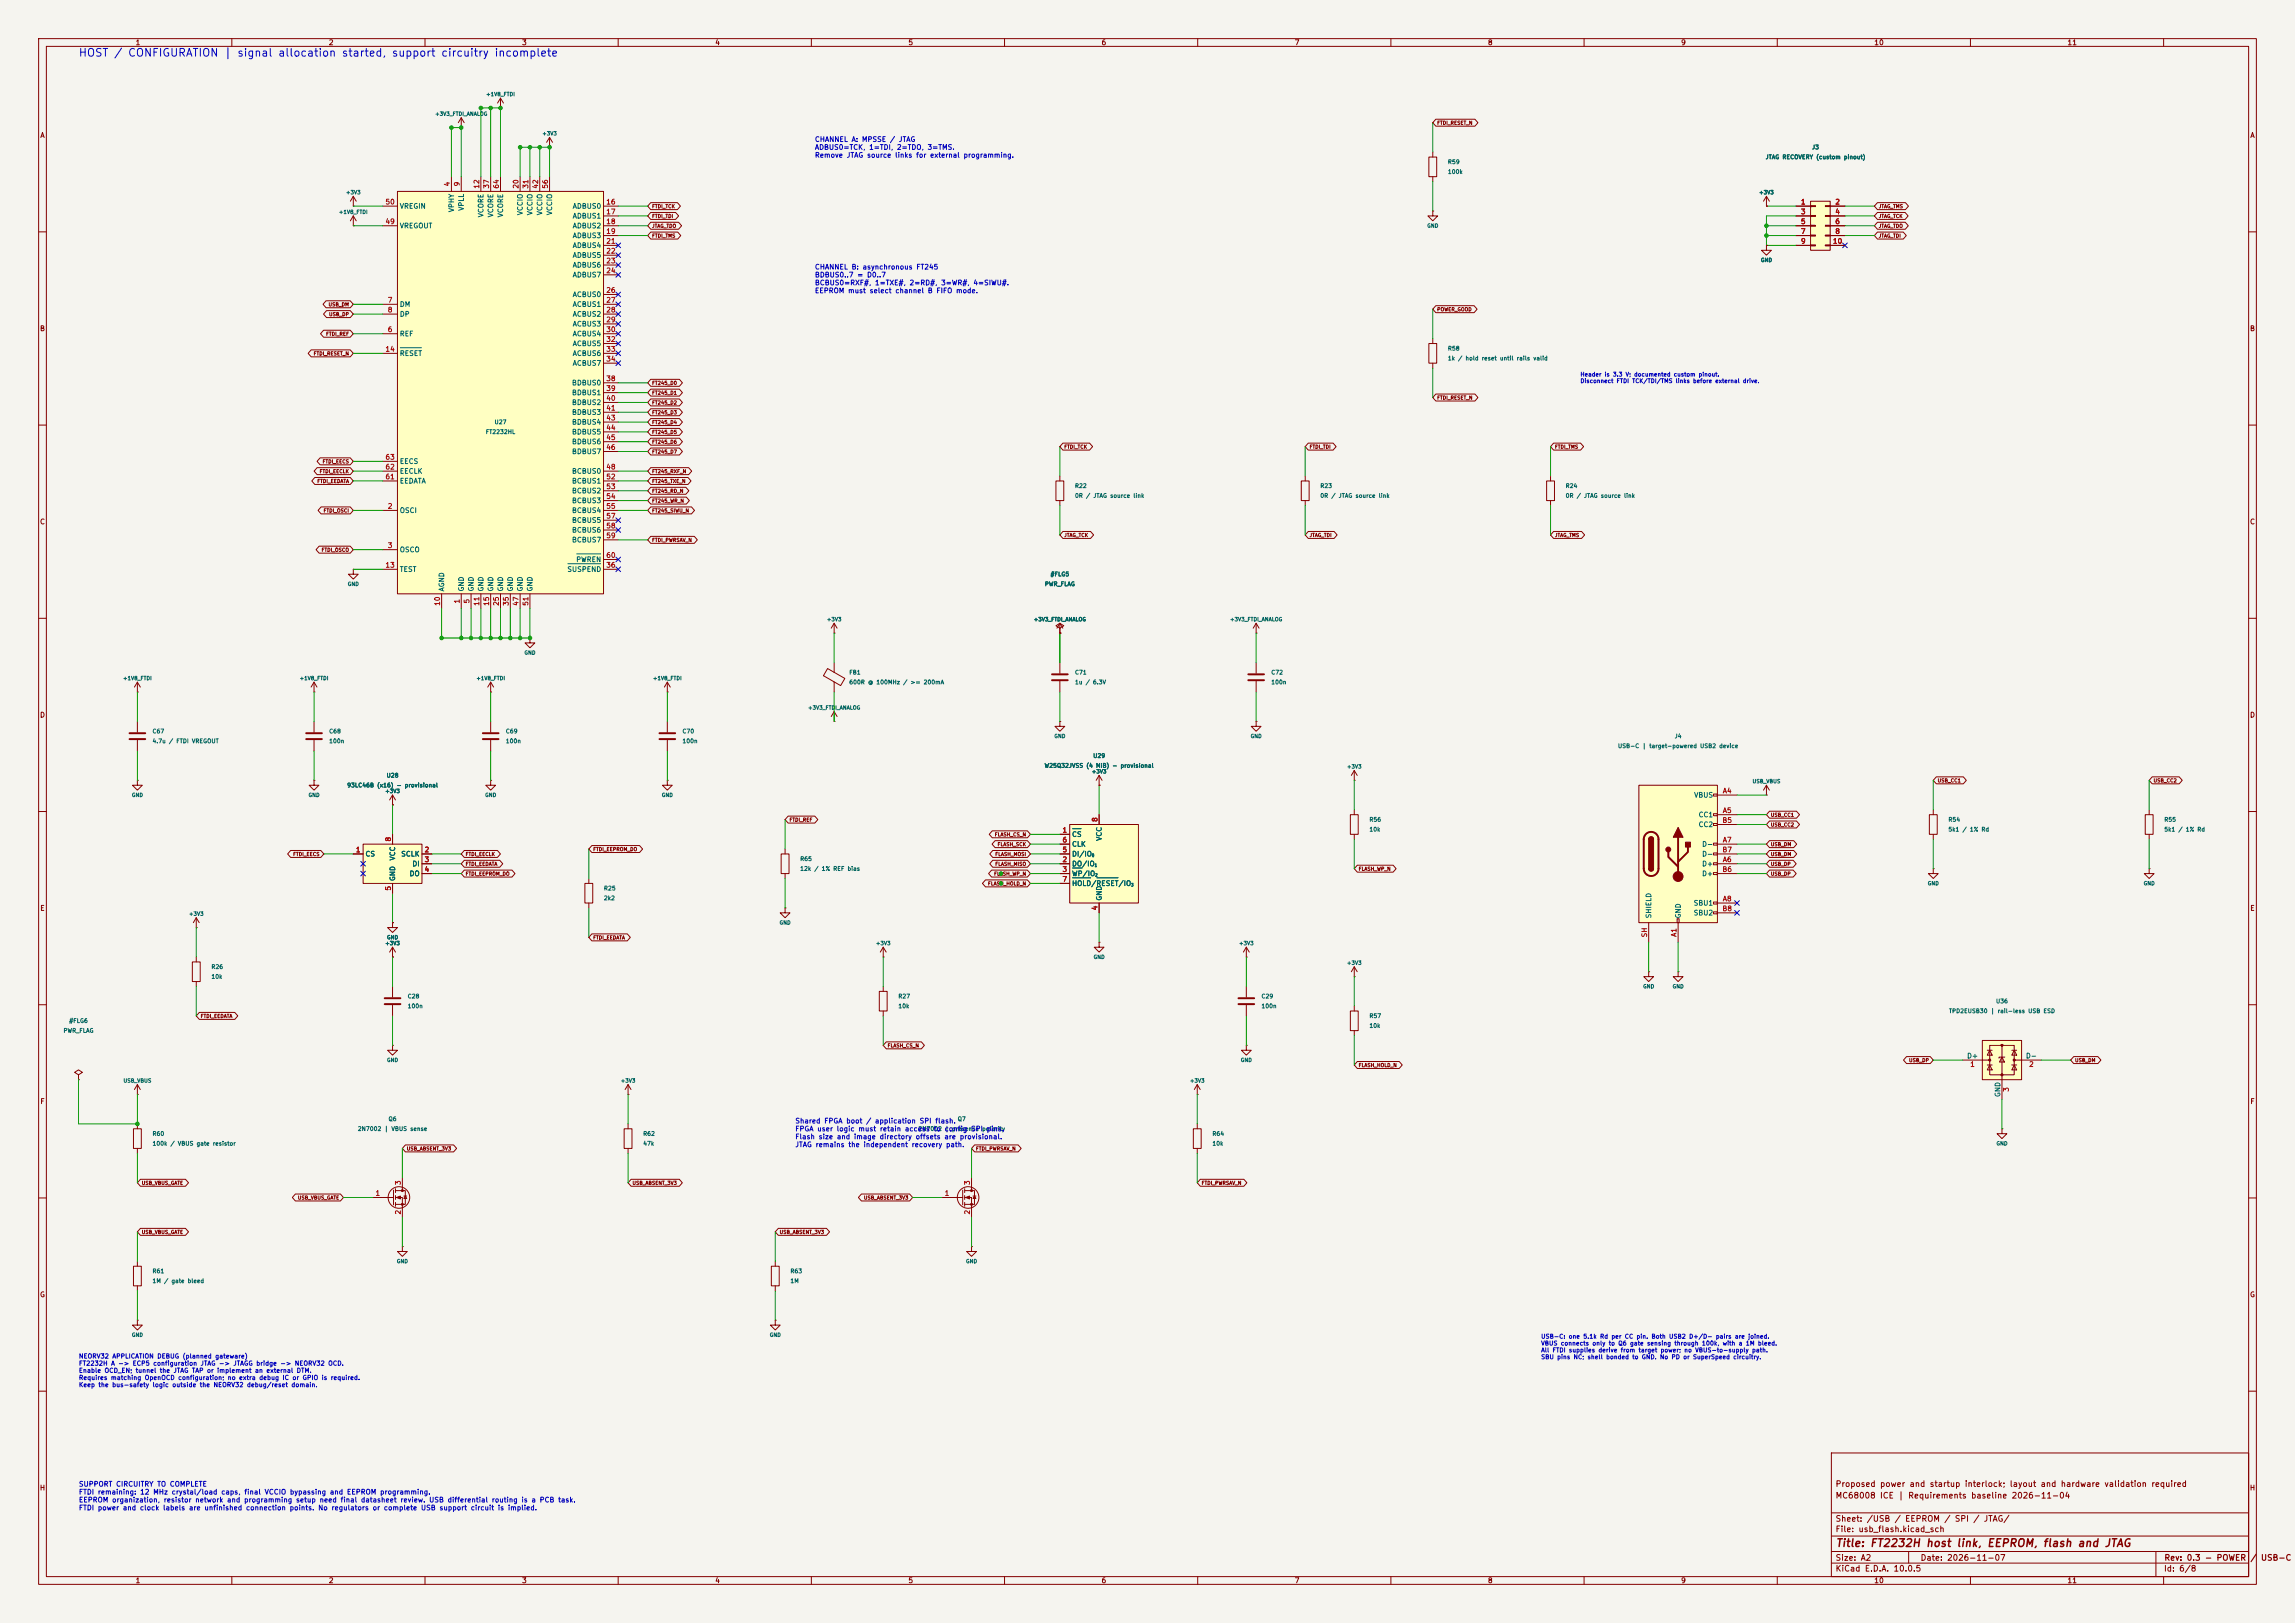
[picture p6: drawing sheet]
<svg xmlns="http://www.w3.org/2000/svg" width="594mm" height="420mm" viewBox="0 0 594 420" stroke-linecap="round" stroke-linejoin="round" font-family="sans-serif">
<defs><g id="words">
<text font-size="2" fill="#0000c2" x="20.2" y="15.1">HOST / CONFIGURATION | signal allocation started, support circuitry incomplete</text>
<text font-size="2" fill="#840000" x="475" y="400.8">Title: FT2232H host link, EEPROM, flash and JTAG</text>
<g font-size="1.5" fill="#840000">
<text x="475" y="388.1">MC68008 ICE | Requirements baseline 2026-11-04</text>
<text x="475" y="385.1">Proposed power and startup interlock; layout and hardware validation required</text>
<text x="475" y="394.1">Sheet: /USB / EEPROM / SPI / JTAG/</text>
<text x="475" y="396.8">File: usb_flash.kicad_sch</text>
<text x="475" y="407">KiCad E.D.A. 10.0.5</text>
<text x="475" y="404.2">Size: A2</text>
<text x="497" y="404.2">Date: 2026-11-07</text>
<text x="560" y="407">Id: 6/8</text>
<text x="560.1" y="404.2">Rev: 0.3 - POWER</text>
<text x="582.3" y="404.2">/</text>
<text x="585.1" y="404.2">USB-C</text>
</g>
<g font-size="1.3" fill="#840000">
<text x="35" y="12">1</text>
<text x="85" y="12">2</text>
<text x="135" y="12">3</text>
<text x="185" y="12">4</text>
<text x="235" y="12">5</text>
<text x="285" y="12">6</text>
<text x="335" y="12">7</text>
<text x="385" y="12">8</text>
<text x="435" y="12">9</text>
<text x="485" y="12">10</text>
<text x="535" y="12">11</text>
<text x="10.3" y="36">A</text>
<text x="582.3" y="36">A</text>
<text x="10.2" y="86">B</text>
<text x="582.2" y="86">B</text>
<text x="10.2" y="136">C</text>
<text x="582.2" y="136">C</text>
<text x="10.2" y="186">D</text>
<text x="582.2" y="186">D</text>
<text x="10.3" y="236">E</text>
<text x="582.3" y="236">E</text>
<text x="10.3" y="286">F</text>
<text x="582.3" y="286">F</text>
<text x="10.2" y="336">G</text>
<text x="582.2" y="336">G</text>
<text x="10.2" y="386">H</text>
<text x="582.2" y="386">H</text>
<text x="35" y="410">1</text>
<text x="85" y="410">2</text>
<text x="135" y="410">3</text>
<text x="185" y="410">4</text>
<text x="235" y="410">5</text>
<text x="285" y="410">6</text>
<text x="335" y="410">7</text>
<text x="385" y="410">8</text>
<text x="435" y="410">9</text>
<text x="485" y="410">10</text>
<text x="535" y="410">11</text>
</g>
<g font-size="1.3" fill="#0000c2">
<text x="210.8" y="37">CHANNEL A: MPSSE / JTAG</text>
<text x="210.8" y="39.1">ADBUS0=TCK, 1=TDI, 2=TDO, 3=TMS.</text>
<text x="210.8" y="41.1">Remove JTAG source links for external programming.</text>
<text x="210.8" y="70">CHANNEL B: asynchronous FT245</text>
<text x="210.8" y="72.1">BDBUS0..7 = D0..7</text>
<text x="210.8" y="74.1">BCBUS0=RXF#, 1=TXE#, 2=RD#, 3=WR#, 4=SIWU#.</text>
<text x="210.8" y="76.2">EEPROM must select channel B FIFO mode.</text>
<text x="205.7" y="291">Shared FPGA boot / application SPI flash.</text>
<text x="205.7" y="293.1">FPGA user logic must retain access to config SPI pins.</text>
<text x="205.7" y="295.1">Flash size and image directory offsets are provisional.</text>
<text x="205.7" y="297.2">JTAG remains the independent recovery path.</text>
<text x="20.3" y="385">SUPPORT CIRCUITRY TO COMPLETE</text>
<text x="20.3" y="387">FTDI remaining: 12 MHz crystal/load caps, final VCCIO bypassing and EEPROM programming.</text>
<text x="20.3" y="389.1">EEPROM organization, resistor network and programming setup need final datasheet review. USB differential routing is a PCB task.</text>
<text x="20.3" y="391.1">FTDI power and clock labels are unfinished connection points. No regulators or complete USB support circuit is implied.</text>
</g>
<g font-size="1.3" fill="#a90000">
<text x="99.6" y="53.2">50</text>
<text x="116.7" y="48.4" transform="rotate(-90 116.7 48.4)">4</text>
<text x="119.2" y="48.4" transform="rotate(-90 119.2 48.4)">9</text>
<text x="124.3" y="49" transform="rotate(-90 124.3 49)">12</text>
<text x="126.9" y="49" transform="rotate(-90 126.9 49)">37</text>
<text x="129.4" y="49" transform="rotate(-90 129.4 49)">64</text>
<text x="134.5" y="49" transform="rotate(-90 134.5 49)">20</text>
<text x="137" y="49" transform="rotate(-90 137 49)">31</text>
<text x="139.6" y="49" transform="rotate(-90 139.6 49)">42</text>
<text x="142.1" y="49" transform="rotate(-90 142.1 49)">56</text>
<text x="156.8" y="53.2">16</text>
<text x="466" y="53.2">1</text>
<text x="474.9" y="53.2">2</text>
<text x="99.6" y="58.3">49</text>
<text x="156.8" y="55.7">17</text>
<text x="156.8" y="58.3">18</text>
<text x="466" y="55.7">3</text>
<text x="466" y="58.3">5</text>
<text x="474.9" y="55.7">4</text>
<text x="474.9" y="58.3">6</text>
<text x="156.8" y="60.8">19</text>
<text x="156.8" y="63.4">21</text>
<text x="156.8" y="65.9">22</text>
<text x="466" y="60.8">7</text>
<text x="466" y="63.4">9</text>
<text x="474.3" y="63.4">10</text>
<text x="474.9" y="60.8">8</text>
<text x="156.8" y="68.4">23</text>
<text x="156.8" y="71">24</text>
<text x="156.8" y="76.1">26</text>
<text x="100.2" y="78.6">7</text>
<text x="100.2" y="81.1">8</text>
<text x="156.8" y="78.6">27</text>
<text x="156.8" y="81.1">28</text>
<text x="156.8" y="83.7">29</text>
<text x="100.2" y="86.2">6</text>
<text x="156.8" y="86.2">30</text>
<text x="156.8" y="88.8">32</text>
<text x="99.6" y="91.3">14</text>
<text x="156.8" y="91.3">33</text>
<text x="156.8" y="93.8">34</text>
<text x="156.8" y="98.9">38</text>
<text x="156.8" y="101.5">39</text>
<text x="156.8" y="104">40</text>
<text x="156.8" y="106.5">41</text>
<text x="156.8" y="109.1">43</text>
<text x="156.8" y="111.6">44</text>
<text x="99.6" y="119.2">63</text>
<text x="156.8" y="114.2">45</text>
<text x="156.8" y="116.7">46</text>
<text x="99.6" y="124.3">61</text>
<text x="99.6" y="121.8">62</text>
<text x="156.8" y="121.8">48</text>
<text x="156.8" y="124.3">52</text>
<text x="100.2" y="131.9">2</text>
<text x="156.8" y="126.9">53</text>
<text x="156.8" y="129.4">54</text>
<text x="156.8" y="131.9">55</text>
<text x="156.8" y="134.5">57</text>
<text x="156.8" y="137">58</text>
<text x="100.2" y="142.1">3</text>
<text x="156.8" y="139.6">59</text>
<text x="99.6" y="147.2">13</text>
<text x="156.8" y="147.2">36</text>
<text x="156.8" y="144.6">60</text>
<text x="114.2" y="156.9" transform="rotate(-90 114.2 156.9)">10</text>
<text x="119.2" y="156.3" transform="rotate(-90 119.2 156.3)">1</text>
<text x="121.8" y="156.3" transform="rotate(-90 121.8 156.3)">5</text>
<text x="124.3" y="156.9" transform="rotate(-90 124.3 156.9)">11</text>
<text x="126.9" y="156.9" transform="rotate(-90 126.9 156.9)">15</text>
<text x="129.4" y="156.9" transform="rotate(-90 129.4 156.9)">25</text>
<text x="131.9" y="156.9" transform="rotate(-90 131.9 156.9)">35</text>
<text x="134.5" y="156.9" transform="rotate(-90 134.5 156.9)">47</text>
<text x="137" y="156.9" transform="rotate(-90 137 156.9)">51</text>
<text x="445.8" y="205.6">A4</text>
<text x="274.9" y="215.8">1</text>
<text x="284.3" y="212.8" transform="rotate(-90 284.3 212.8)">8</text>
<text x="445.7" y="213.2">B5</text>
<text x="445.8" y="210.7">A5</text>
<text x="92" y="220.8">1</text>
<text x="101.5" y="217.9" transform="rotate(-90 101.5 217.9)">8</text>
<text x="109.8" y="220.8">2</text>
<text x="274.9" y="220.8">5</text>
<text x="274.9" y="218.3">6</text>
<text x="445.7" y="220.8">B7</text>
<text x="445.8" y="218.3">A7</text>
<text x="109.8" y="223.4">3</text>
<text x="109.8" y="225.9">4</text>
<text x="274.9" y="223.4">2</text>
<text x="274.9" y="225.9">3</text>
<text x="445.7" y="225.9">B6</text>
<text x="445.8" y="223.4">A6</text>
<text x="101.5" y="230.6" transform="rotate(-90 101.5 230.6)">5</text>
<text x="274.9" y="228.5">7</text>
<text x="445.8" y="233.5">A8</text>
<text x="284.3" y="235.7" transform="rotate(-90 284.3 235.7)">4</text>
<text x="445.7" y="236.1">B8</text>
<text x="426.6" y="242.7" transform="rotate(-90 426.6 242.7)">SH</text>
<text x="434.2" y="242.6" transform="rotate(-90 434.2 242.6)">A1</text>
<text x="509.8" y="276.4">1</text>
<text x="525" y="276.4">2</text>
<text x="520.2" y="282.7" transform="rotate(-90 520.2 282.7)">3</text>
<text x="97.1" y="309.7">1</text>
<text x="104" y="306.8" transform="rotate(-90 104 306.8)">3</text>
<text x="244.4" y="309.7">1</text>
<text x="251.3" y="306.8" transform="rotate(-90 251.3 306.8)">3</text>
<text x="104" y="314.4" transform="rotate(-90 104 314.4)">2</text>
<text x="251.3" y="314.4" transform="rotate(-90 251.3 314.4)">2</text>
</g>
<g font-size="1.3" fill="#006464">
<text x="103.4" y="59.4">VREGOUT</text>
<text x="103.4" y="54.3">VREGIN</text>
<text x="117.8" y="55" transform="rotate(-90 117.8 55)">VPHY</text>
<text x="120.3" y="54.7" transform="rotate(-90 120.3 54.7)">VPLL</text>
<text x="125.4" y="56.4" transform="rotate(-90 125.4 56.4)">VCORE</text>
<text x="128" y="56.4" transform="rotate(-90 128 56.4)">VCORE</text>
<text x="130.5" y="56.4" transform="rotate(-90 130.5 56.4)">VCORE</text>
<text x="135.6" y="55.8" transform="rotate(-90 135.6 55.8)">VCCIO</text>
<text x="138.1" y="55.8" transform="rotate(-90 138.1 55.8)">VCCIO</text>
<text x="140.7" y="55.8" transform="rotate(-90 140.7 55.8)">VCCIO</text>
<text x="143.2" y="55.8" transform="rotate(-90 143.2 55.8)">VCCIO</text>
<text x="148.1" y="54.3">ADBUS0</text>
<text x="148.1" y="56.8">ADBUS1</text>
<text x="148.1" y="59.4">ADBUS2</text>
<text x="148.1" y="61.9">ADBUS3</text>
<text x="148.1" y="64.5">ADBUS4</text>
<text x="148.1" y="67">ADBUS5</text>
<text x="148.1" y="69.5">ADBUS6</text>
<text x="148.1" y="72.1">ADBUS7</text>
<text x="148.1" y="77.2">ACBUS0</text>
<text x="103.4" y="79.7">DM</text>
<text x="103.4" y="82.2">DP</text>
<text x="148.1" y="79.7">ACBUS1</text>
<text x="148.1" y="82.2">ACBUS2</text>
<text x="103.4" y="87.3">REF</text>
<text x="148.1" y="84.8">ACBUS3</text>
<text x="148.1" y="87.3">ACBUS4</text>
<text x="148.1" y="89.9">ACBUS5</text>
<text x="103.4" y="92.4">RESET</text>
<text x="148.1" y="92.4">ACBUS6</text>
<text x="148.1" y="94.9">ACBUS7</text>
<text x="147.9" y="100">BDBUS0</text>
<text x="147.9" y="102.6">BDBUS1</text>
<text x="147.9" y="105.1">BDBUS2</text>
<text x="147.9" y="107.6">BDBUS3</text>
<text x="147.9" y="110.2">BDBUS4</text>
<text x="147.9" y="112.7">BDBUS5</text>
<text x="147.9" y="115.3">BDBUS6</text>
<text x="147.9" y="117.8">BDBUS7</text>
<text x="103.4" y="125.4">EEDATA</text>
<text x="103.4" y="122.9">EECLK</text>
<text x="103.4" y="120.3">EECS</text>
<text x="147.9" y="122.9">BCBUS0</text>
<text x="147.9" y="125.4">BCBUS1</text>
<text x="147.9" y="128">BCBUS2</text>
<text x="147.9" y="130.5">BCBUS3</text>
<text x="103.4" y="133">OSCI</text>
<text x="147.9" y="133">BCBUS4</text>
<text x="147.9" y="135.6">BCBUS5</text>
<text x="103.4" y="143.2">OSCO</text>
<text x="147.9" y="138.1">BCBUS6</text>
<text x="147.9" y="140.7">BCBUS7</text>
<text x="103.4" y="148.3">TEST</text>
<text x="146.7" y="148.3">SUSPEND</text>
<text x="149" y="145.7">PWREN</text>
<text x="115.3" y="153.2" transform="rotate(-90 115.3 153.2)">AGND</text>
<text x="120.3" y="153.2" transform="rotate(-90 120.3 153.2)">GND</text>
<text x="122.9" y="153.2" transform="rotate(-90 122.9 153.2)">GND</text>
<text x="125.4" y="153.2" transform="rotate(-90 125.4 153.2)">GND</text>
<text x="128" y="153.2" transform="rotate(-90 128 153.2)">GND</text>
<text x="130.5" y="153.2" transform="rotate(-90 130.5 153.2)">GND</text>
<text x="133" y="153.2" transform="rotate(-90 133 153.2)">GND</text>
<text x="135.6" y="153.2" transform="rotate(-90 135.6 153.2)">GND</text>
<text x="138.1" y="153.2" transform="rotate(-90 138.1 153.2)">GND</text>
<text x="438.4" y="206.7">VBUS</text>
<text x="439.5" y="211.8">CC1</text>
<text x="439.5" y="214.3">CC2</text>
<text x="94.5" y="221.9">CS</text>
<text x="103.7" y="221.9">SCLK</text>
<text x="277.3" y="216.9">CS</text>
<text x="277.3" y="221.9">DI/IO</text>
<text x="277.3" y="219.4">CLK</text>
<text x="285.4" y="217.7" transform="rotate(-90 285.4 217.7)">VCC</text>
<text x="440.4" y="219.4">D-</text>
<text x="440.4" y="221.9">D-</text>
<text x="102.6" y="222.8" transform="rotate(-90 102.6 222.8)">VCC</text>
<text x="105.9" y="227">DO</text>
<text x="106.6" y="224.5">DI</text>
<text x="277.3" y="224.5">DO/IO</text>
<text x="277.3" y="227">WP/IO</text>
<text x="440.4" y="224.5">D+</text>
<text x="440.4" y="227">D+</text>
<text x="102.6" y="228.1" transform="rotate(-90 102.6 228.1)">GND</text>
<text x="277.3" y="229.6">HOLD/RESET/IO</text>
<text x="285.4" y="233.2" transform="rotate(-90 285.4 233.2)">GND</text>
<text x="427.7" y="237.8" transform="rotate(-90 427.7 237.8)">SHIELD</text>
<text x="435.3" y="237.8" transform="rotate(-90 435.3 237.8)">GND</text>
<text x="438.2" y="234.6">SBU1</text>
<text x="438.2" y="237.2">SBU2</text>
<text x="509" y="274.2">D+</text>
<text x="524.2" y="274.2">D-</text>
<text x="518" y="284" transform="rotate(-90 518 284)">GND</text>
</g>
<g font-size="1.2" fill="#0000c2">
<text x="20.3" y="351.8">NEORV32 APPLICATION DEBUG (planned gateware)</text>
<text x="20.3" y="353.7">FT2232H A -&gt; ECP5 configuration JTAG -&gt; JTAGG bridge -&gt; NEORV32 OCD.</text>
<text x="20.3" y="355.5">Enable OCD_EN; tunnel the JTAG TAP or implement an external DTM.</text>
<text x="20.3" y="357.4">Requires matching OpenOCD configuration; no extra debug IC or GPIO is required.</text>
<text x="20.3" y="359.2">Keep the bus-safety logic outside the NEORV32 debug/reset domain.</text>
</g>
<g font-size="1.1" fill="#006464">
<text x="456.9" y="41.4">JTAG RECOVERY (custom pinout)</text>
<text x="468.9" y="38.9">J3</text>
<text x="374.6" y="42.7">R59</text>
<text x="374.6" y="45.2">100k</text>
<text x="374.6" y="91">R58</text>
<text x="374.6" y="93.5">1k / hold reset until rails valid</text>
<text x="125.6" y="112.6">FT2232HL</text>
<text x="127.9" y="110">U27</text>
<text x="278.1" y="126.5">R22</text>
<text x="278.1" y="129.1">0R / JTAG source link</text>
<text x="341.6" y="126.5">R23</text>
<text x="341.6" y="129.1">0R / JTAG source link</text>
<text x="405.1" y="126.5">R24</text>
<text x="405.1" y="129.1">0R / JTAG source link</text>
<text x="271.8" y="149.4">#FLG5</text>
<text x="270.3" y="151.9">PWR_FLAG</text>
<text x="219.7" y="174.8">FB1</text>
<text x="219.7" y="177.3">600R @ 100MHz / &gt;= 200mA</text>
<text x="278.1" y="174.8">C71</text>
<text x="278.1" y="177.3">1u / 6.3V</text>
<text x="328.9" y="174.8">C72</text>
<text x="328.9" y="177.3">100n</text>
<text x="39.4" y="190">C67</text>
<text x="85.1" y="190">C68</text>
<text x="130.8" y="190">C69</text>
<text x="176.5" y="190">C70</text>
<text x="433.3" y="191.3">J4</text>
<text x="39.4" y="192.6">4.7u / FTDI VREGOUT</text>
<text x="85.1" y="192.6">100n</text>
<text x="130.8" y="192.6">100n</text>
<text x="176.5" y="192.6">100n</text>
<text x="282.8" y="196.4">U29</text>
<text x="418.7" y="193.8">USB-C | target-powered USB2 device</text>
<text x="89.7" y="204">93LC46B (x16) - provisional</text>
<text x="99.9" y="201.5">U28</text>
<text x="270.2" y="198.9">W25Q32JVSS (4 MiB) - provisional</text>
<text x="354.3" y="212.9">R56</text>
<text x="354.3" y="215.4">10k</text>
<text x="504.2" y="212.9">R54</text>
<text x="504.2" y="215.4">5k1 / 1% Rd</text>
<text x="560.1" y="212.9">R55</text>
<text x="560.1" y="215.4">5k1 / 1% Rd</text>
<text x="207" y="223">R65</text>
<text x="207" y="225.6">12k / 1% REF bias</text>
<text x="156.2" y="230.7">R25</text>
<text x="156.2" y="233.2">2k2</text>
<text x="54.6" y="251">R26</text>
<text x="54.6" y="253.5">10k</text>
<text x="105.4" y="258.6">C28</text>
<text x="105.4" y="261.1">100n</text>
<text x="232.4" y="258.6">R27</text>
<text x="232.4" y="261.1">10k</text>
<text x="326.4" y="258.6">C29</text>
<text x="326.4" y="261.1">100n</text>
<text x="354.3" y="263.7">R57</text>
<text x="504.3" y="262.4">TPD2EUSB30 | rail-less USB ESD</text>
<text x="516.5" y="259.9">U36</text>
<text x="16.3" y="267.5">PWR_FLAG</text>
<text x="17.8" y="265">#FLG6</text>
<text x="354.3" y="266.2">10k</text>
<text x="92.5" y="292.9">2N7002 | VBUS sense</text>
<text x="100.4" y="290.4">Q6</text>
<text x="237.6" y="292.9">2N7002 | presence polarity</text>
<text x="247.8" y="290.4">Q7</text>
<text x="39.4" y="294.2">R60</text>
<text x="39.4" y="296.7">100k / VBUS gate resistor</text>
<text x="166.4" y="294.2">R62</text>
<text x="166.4" y="296.7">47k</text>
<text x="313.7" y="294.2">R64</text>
<text x="313.7" y="296.7">10k</text>
<text x="39.4" y="329.7">R61</text>
<text x="204.5" y="329.7">R63</text>
<text x="39.4" y="332.3">1M / gate bleed</text>
<text x="204.5" y="332.3">1M</text>
</g>
<g font-size="1.1" fill="#0000c2">
<text x="408.9" y="97.7">Header is 3.3 V; documented custom pinout.</text>
<text x="408.9" y="99.4">Disconnect FTDI TCK/TDI/TMS links before external drive.</text>
<text x="398.8" y="346.7">USB-C: one 5.1k Rd per CC pin. Both USB2 D+/D- pairs are joined.</text>
<text x="398.8" y="348.4">VBUS connects only to Q6 gate sensing through 100k, with a 1M bleed.</text>
<text x="398.8" y="350.2">All FTDI supplies derive from target power; no VBUS-to-supply path.</text>
<text x="398.8" y="352">SBU pins NC; shell bonded to GND. No PD or SuperSpeed circuitry.</text>
</g>
<g font-size="1" fill="#006464">
<text x="125.7" y="25.1">+1V8_FTDI</text>
<text x="112.5" y="30.2">+3V3_FTDI_ANALOG</text>
<text x="140.2" y="35.3">+3V3</text>
<text x="89.4" y="50.5">+3V3</text>
<text x="455.2" y="50.5">+3V3</text>
<text x="87.6" y="55.6">+1V8_FTDI</text>
<text x="369.3" y="59.1">GND</text>
<text x="455.7" y="68">GND</text>
<text x="89.9" y="151.8">GND</text>
<text x="213.9" y="161">+3V3</text>
<text x="267.5" y="161">+3V3_FTDI_ANALOG</text>
<text x="318.3" y="161">+3V3_FTDI_ANALOG</text>
<text x="135.6" y="169.6">GND</text>
<text x="31.7" y="176.2">+1V8_FTDI</text>
<text x="77.5" y="176.2">+1V8_FTDI</text>
<text x="123.2" y="176.2">+1V8_FTDI</text>
<text x="168.9" y="176.2">+1V8_FTDI</text>
<text x="209" y="183.9">+3V3_FTDI_ANALOG</text>
<text x="272.8" y="191.2">GND</text>
<text x="323.6" y="191.2">GND</text>
<text x="282.5" y="200.4">+3V3</text>
<text x="348.5" y="199.1">+3V3</text>
<text x="453.5" y="202.9">USB_VBUS</text>
<text x="34" y="206.5">GND</text>
<text x="79.7" y="206.5">GND</text>
<text x="99.6" y="205.4">+3V3</text>
<text x="125.5" y="206.5">GND</text>
<text x="171.2" y="206.5">GND</text>
<text x="498.8" y="229.3">GND</text>
<text x="554.7" y="229.3">GND</text>
<text x="48.8" y="237.2">+3V3</text>
<text x="201.7" y="239.5">GND</text>
<text x="99.6" y="244.8">+3V3</text>
<text x="100.1" y="243.3">GND</text>
<text x="226.6" y="244.8">+3V3</text>
<text x="320.6" y="244.8">+3V3</text>
<text x="282.9" y="248.4">GND</text>
<text x="348.5" y="249.9">+3V3</text>
<text x="425.2" y="256">GND</text>
<text x="432.8" y="256">GND</text>
<text x="100.1" y="275">GND</text>
<text x="321" y="275">GND</text>
<text x="31.8" y="280.4">USB_VBUS</text>
<text x="160.6" y="280.4">+3V3</text>
<text x="307.9" y="280.4">+3V3</text>
<text x="516.6" y="296.6">GND</text>
<text x="102.6" y="327.1">GND</text>
<text x="249.9" y="327.1">GND</text>
<text x="34" y="346.2">GND</text>
<text x="199.1" y="346.2">GND</text>
</g>
<g font-size=".9" fill="#840000">
<text x="371.9" y="32.5">FTDI_RESET_N</text>
<text x="168.7" y="54.1">FTDI_TCK</text>
<text x="168.7" y="56.6">FTDI_TDI</text>
<text x="168.7" y="59.2">JTAG_TDO</text>
<text x="486.2" y="59.2">JTAG_TDO</text>
<text x="486.2" y="56.6">JTAG_TCK</text>
<text x="486.2" y="54.1">JTAG_TMS</text>
<text x="168.7" y="61.7">FTDI_TMS</text>
<text x="486.2" y="61.7">JTAG_TDI</text>
<text x="84.9" y="79.5">USB_DM</text>
<text x="85.1" y="82">USB_DP</text>
<text x="371.9" y="80.8">POWER_GOOD</text>
<text x="84.3" y="87.1">FTDI_REF</text>
<text x="81.1" y="92.2">FTDI_RESET_N</text>
<text x="168.7" y="99.8">FT245_D0</text>
<text x="168.7" y="107.4">FT245_D3</text>
<text x="168.7" y="104.9">FT245_D2</text>
<text x="168.7" y="102.3">FT245_D1</text>
<text x="371.9" y="103.6">FTDI_RESET_N</text>
<text x="168.7" y="112.5">FT245_D5</text>
<text x="168.7" y="110">FT245_D4</text>
<text x="168.7" y="117.6">FT245_D7</text>
<text x="168.7" y="115">FT245_D6</text>
<text x="275.3" y="116.3">FTDI_TCK</text>
<text x="338.8" y="116.3">FTDI_TDI</text>
<text x="402.3" y="116.3">FTDI_TMS</text>
<text x="82" y="125.2">FTDI_EEDATA</text>
<text x="82.6" y="122.7">FTDI_EECLK</text>
<text x="83.4" y="120.1">FTDI_EECS</text>
<text x="168.7" y="125.2">FT245_TXE_N</text>
<text x="168.7" y="122.7">FT245_RXF_N</text>
<text x="168.7" y="130.3">FT245_WR_N</text>
<text x="168.7" y="127.7">FT245_RD_N</text>
<text x="83.6" y="132.8">FTDI_OSCI</text>
<text x="168.7" y="132.8">FT245_SIWU_N</text>
<text x="83.1" y="143">FTDI_OSCO</text>
<text x="168.7" y="140.4">FTDI_PWRSAV_N</text>
<text x="275.3" y="139.2">JTAG_TCK</text>
<text x="338.8" y="139.2">JTAG_TDI</text>
<text x="402.3" y="139.2">JTAG_TMS</text>
<text x="501.4" y="202.7">USB_CC1</text>
<text x="557.3" y="202.7">USB_CC2</text>
<text x="204.2" y="212.8">FTDI_REF</text>
<text x="458.2" y="214.1">USB_CC2</text>
<text x="458.2" y="211.6">USB_CC1</text>
<text x="75.8" y="221.7">FTDI_EECS</text>
<text x="120.4" y="221.7">FTDI_EECLK</text>
<text x="153.4" y="220.5">FTDI_EEPROM_DO</text>
<text x="257.4" y="216.6">FLASH_CS_N</text>
<text x="257.5" y="221.7">FLASH_MOSI</text>
<text x="258.1" y="219.2">FLASH_SCK</text>
<text x="458.2" y="219.2">USB_DM</text>
<text x="458.2" y="221.7">USB_DM</text>
<text x="120.4" y="224.3">FTDI_EEDATA</text>
<text x="120.4" y="226.8">FTDI_EEPROM_DO</text>
<text x="257.2" y="226.8">FLASH_WP_N</text>
<text x="257.5" y="224.3">FLASH_MISO</text>
<text x="351.5" y="225.5">FLASH_WP_N</text>
<text x="458.2" y="224.3">USB_DP</text>
<text x="458.2" y="226.8">USB_DP</text>
<text x="255.6" y="229.3">FLASH_HOLD_N</text>
<text x="153.4" y="243.3">FTDI_EEDATA</text>
<text x="51.8" y="263.6">FTDI_EEDATA</text>
<text x="229.6" y="271.3">FLASH_CS_N</text>
<text x="494" y="275.1">USB_DP</text>
<text x="537" y="275.1">USB_DM</text>
<text x="351.5" y="276.3">FLASH_HOLD_N</text>
<text x="105.2" y="297.9">USB_ABSENT_3V3</text>
<text x="252.5" y="297.9">FTDI_PWRSAV_N</text>
<text x="36.6" y="306.8">USB_VBUS_GATE</text>
<text x="77" y="310.6">USB_VBUS_GATE</text>
<text x="163.6" y="306.8">USB_ABSENT_3V3</text>
<text x="223.5" y="310.6">USB_ABSENT_3V3</text>
<text x="310.9" y="306.8">FTDI_PWRSAV_N</text>
<text x="36.6" y="319.5">USB_VBUS_GATE</text>
<text x="201.7" y="319.5">USB_ABSENT_3V3</text>
</g>
<g font-size=".8" fill="#006464">
<text x="282.5" y="222">0</text>
<text x="283.3" y="224.5">1</text>
<text x="283.4" y="227">2</text>
<text x="292.7" y="229.6">3</text>
</g>
</g></defs>
<path d="M0 0h594v420h-594z" fill="#f5f4ef" stroke="#f5f4ef" stroke-width=".26"/>
<g fill="none" stroke="#840000" stroke-width=".26">
<path d="M10 10h574v400h-574zM12 12h570v396h-570zM60 10v2M110 10v2M160 10v2M210 10v2M260 10v2M310 10v2M360 10v2M410 10v2M460 10v2M510 10v2"/>
<path d="M560 10v2M119.4 33h.1M119.4 30.5l-.8 1.3M119.4 30.5l.7 1.3M119.4 30.5v2.5M142.2 38.1h.1M142.2 35.6l-.7 1.2M142.2 35.6l.8 1.2M142.2 35.6v2.5M91.4 53.3h.1M91.4 50.8l-.7 1.3M91.4 50.8l.8 1.3"/>
<path d="M91.4 50.8v2.5M457.2 53.3h.1M457.2 50.8l-.8 1.3M457.2 50.8l.8 1.3M457.2 50.8v2.5M10 60h2M582 60h2M10 110h2M582 110h2M91.4 147.3v1.3h1.3l-1.3 1.3-1.2-1.3h1.2M91.4 147.3h.1M10 160h2"/>
<path d="M137.2 165.1v1.3h1.2l-1.2 1.2-1.3-1.2h1.3M137.2 165.1h.1M172.7 179.1h.1M172.7 176.5l-.7 1.3M172.7 176.5l.8 1.3M172.7 176.5v2.6M215.9 163.8h.1M215.9 161.3v2.5M215.9 161.3l-.8 1.3M215.9 161.3l.8 1.3M325.1 163.8h.1M325.1 161.3l-.7 1.3"/>
<path d="M325.1 161.3l.8 1.3M325.1 161.3v2.5M325.1 171.5v2.7M325.1 176.3v2.8M582 160h2M172.7 186.7v2.8M172.7 191.5v2.8M215.9 186.7h.1M215.9 184.2l-.8 1.2M215.9 184.2l.8 1.2M215.9 184.2v2.5M325.1 186.7v1.3h1.3l-1.3 1.2-1.3-1.2h1.3"/>
<path d="M325.1 186.7h.1M350.5 199.4v2.5M350.5 199.4l-.7 1.3M350.5 199.4l.8 1.3M10 210h2M172.7 201.9v1.3h1.3l-1.3 1.3-1.3-1.3h1.3M172.7 201.9h.1M203.2 219.7v1.3M284.5 203.2h.1M284.5 200.7l-.8 1.2M284.5 200.7l.7 1.2M284.5 200.7v2.5"/>
<path d="M349.5 210.8h2v5.1h-2zM350.5 201.9h.1M350.5 209.6v1.2M350.5 215.9v1.3M555.2 210.8h2.1v5.1h-2.1zM556.3 209.6v1.2M556.3 215.9v1.3M582 210h2M202.2 221h2v5.1h-2zM203.2 235v1.2h1.3l-1.3 1.3-1.3-1.3h1.3M203.2 235h.1M203.2 226.1v1.2"/>
<path d="M227.6 256.5h2v5.1h-2zM228.6 247.7h.1M228.6 245.1v2.6M228.6 255.3v1.2M228.6 245.1l-.8 1.3M228.6 245.1l.8 1.3M322.6 247.7h.1M322.6 245.1l-.8 1.3M322.6 245.1l.7 1.3M322.6 245.1v2.6M322.6 255.3v2.8M10 260h2"/>
<path d="M228.6 261.6v1.3M322.6 270.5v1.3h1.2l-1.2 1.3-1.3-1.3h1.3M322.6 270.5h.1M322.6 260.1v2.8M349.5 261.6h2v5.1h-2zM350.5 260.4v1.2M350.5 266.7v1.3M582 260h2M162.6 283.2h.1M162.6 280.7l-.8 1.2M162.6 280.7l.7 1.2M162.6 280.7v2.5"/>
<path d="M10 310h2M243.8 309.9h5.4M249.2 308v3.8M249.7 308.1h2.5v3.6h-2.5M249.7 309.9h1.8v5.1M249.7 307.6v1M249.7 309.4v1M249.7 311.2v1M251.5 304.8v3.3M251.8 309.5h.8M252.2 309.5l.4 .6h-.8zM582 310h2"/>
<path d="M199.6 327.7h2.1v5h-2.1zM200.7 326.4v1.3M200.7 332.7v1.3M251.5 322.6v1.3h1.2l-1.2 1.2-1.3-1.2h1.3M251.5 322.6h.1M200.7 341.6v1.3h1.2l-1.2 1.3-1.3-1.3h1.3M200.7 341.6h.1M10 360h2M474 376h108v32h-108zM582 360h2M474 397.5h108M474 391.5h108"/>
<path d="M60 408v2M110 408v2M160 408v2M210 408v2M260 408v2M310 408v2M360 408v2M410 408v2M460 408v2M474 404.5h108M474 401.5h108M494 401.5v3"/>
<path d="M510 408v2M558 401.5v6.5M560 408v2"/>
<circle cx="250.6" cy="309.9" r="2.79"/>
</g>
<path d="M323.1 174.5h4.1M323.1 176h4.1M170.7 189.7h4.1M170.7 191.3h4.1M320.5 258.3h4.1M320.5 259.8h4.1" fill="none" stroke="#840000" stroke-width=".51"/>
<g fill="#840000" stroke="#840000" stroke-width=".26">
<path d="M249.9 309.9l1.1-.4v.8z"/>
<circle cx="251.5" cy="308.1" r=".25"/>
<circle cx="251.5" cy="311.7" r=".25"/>
</g>
<path d="M276.9 213.4h17.7v20.3h-17.7z" fill="#ffffc2"/>
<g fill="none" stroke="#840000" stroke-width=".26">
<path d="M370.8 39.4v1.2M369.8 40.6h2.1v5.1h-2.1zM370.8 45.7v1.3M273.3 124.5h2v5h-2zM274.3 123.2v1.3M274.3 129.5v1.3M214.2 173l4.5 2.6-1.1 1.8-4.5-2.5zM215.9 171.5v2.5M215.9 176.5v2.6M274.3 163.8h.1M274.3 162.6l1-.7-1-.6-1 .6 1 .7v1.2M274.3 161.3v2.5"/>
<path d="M274.3 171.5v2.7M274.3 176.3v2.8M274.3 161.3l-.7 1.3M274.3 161.3l.8 1.3M274.3 186.7v1.3h1.3l-1.3 1.2-1.3-1.2h1.3M274.3 186.7h.1M274.3 215.9h2.6M274.3 218.4h2.6M276.9 213.4h17.7v20.3h-17.7zM284.5 210.8v2.6M274.3 223.5h2.6M274.3 226.1h2.6"/>
<path d="M274.3 221h2.6M274.3 228.6h2.6M284.5 233.7v2.5M161.5 292.1h2.1v5.1h-2.1zM162.6 290.8v1.3M162.6 297.2v1.3M309.9 283.2h.1M309.9 280.7l-.8 1.2M309.9 280.7l.7 1.2M309.9 280.7v2.5"/>
</g>
<path d="M277.6 214.5h2.2M277.6 224.6h2.5M277.6 227.2h4.7M283.9 227.2h5.5" fill="none" stroke="#006464" stroke-width=".26"/>
<path d="M272.3 174.5h4.1M272.3 176h4.1" fill="none" stroke="#840000" stroke-width=".51"/>
<path d="M102.9 49.5h53.3v104.2h-53.3z" fill="#ffffc2"/>
<g fill="none" stroke="#840000" stroke-width=".26">
<path d="M91.4 58.4h.1M91.4 55.9l-.7 1.3M91.4 55.9l.8 1.3M91.4 55.9v2.5M99.1 53.3h3.8M99.1 58.4h3.8M102.9 49.5h53.3v104.2h-53.3zM116.8 45.7v3.8M119.4 45.7v3.8M124.5 45.7v3.8M127 45.7v3.8M129.5 45.7v3.8"/>
<path d="M134.6 45.7v3.8M137.2 45.7v3.8M139.7 45.7v3.8M142.2 45.7v3.8M156.2 53.3h3.8M156.2 55.9h3.8M156.2 58.4h3.8M370.8 54.6v1.3h1.3l-1.3 1.3-1.2-1.3h1.2M370.8 54.6h.1M99.1 78.7h3.8M156.2 78.7h3.8M156.2 61h3.8"/>
<path d="M156.2 63.5h3.8M156.2 66h3.8M156.2 68.6h3.8M156.2 71.1h3.8M156.2 76.2h3.8M99.1 86.4h3.8M99.1 81.3h3.8M99.1 91.4h3.8M156.2 86.4h3.8M156.2 81.3h3.8M156.2 91.4h3.8M156.2 83.8h3.8"/>
<path d="M156.2 88.9h3.8M156.2 94h3.8M156.2 99.1h3.8M99.1 119.4h3.8M156.2 101.6h3.8M156.2 104.1h3.8M156.2 106.7h3.8M156.2 109.2h3.8M156.2 111.8h3.8M156.2 114.3h3.8M156.2 116.8h3.8M99.1 132.1h3.8"/>
<path d="M99.1 121.9h3.8M99.1 124.5h3.8M156.2 132.1h3.8M156.2 121.9h3.8M156.2 124.5h3.8M156.2 127h3.8M156.2 129.5h3.8M156.2 134.6h3.8M156.2 137.2h3.8M156.2 139.7h3.8M99.1 142.2h3.8M99.1 147.3h3.8"/>
<path d="M114.3 153.7v3.8M119.4 153.7v3.8M121.9 153.7v3.8M124.5 153.7v3.8M127 153.7v3.8M129.5 153.7v3.8M132.1 153.7v3.8M134.6 153.7v3.8M137.2 153.7v3.8M156.2 147.3h3.8M156.2 144.8h3.8M151.4 228.6h2v5.1h-2z"/>
<path d="M152.4 227.3v1.3M152.4 233.7v1.3M308.9 292.1h2v5.1h-2zM309.9 290.8v1.3M309.9 297.2v1.3"/>
</g>
<path d="M103.6 90h5.5M147 145.9h8.5M149.3 143.3h6.2" fill="none" stroke="#006464" stroke-width=".26"/>
<path d="M94 218.4h15.2v10.2h-15.2z" fill="#ffffc2"/>
<g fill="none" stroke="#840000" stroke-width=".26">
<path d="M336.8 124.5h2v5h-2zM337.8 123.2v1.3M337.8 129.5v1.3M400.3 124.5h2v5h-2zM401.3 123.2v1.3M401.3 129.5v1.3M94 218.4h15.2v10.2h-15.2zM101.6 208.3h.1M101.6 205.7v2.6M101.6 215.9v2.5M101.6 205.7l-.8 1.3M101.6 205.7l.8 1.3"/>
<path d="M127 201.9v1.3h1.3l-1.3 1.3-1.3-1.3h1.3M127 201.9h.1M91.4 221h2.6M101.6 228.6v2.5M109.2 221h2.6M109.2 223.5h2.6M109.2 226.1h2.6M101.6 255.3v2.8M284.5 243.8v1.3h1.2l-1.2 1.3-1.3-1.3h1.3M284.5 243.8h.1M101.6 270.5v1.3h1.3l-1.3 1.3-1.3-1.3h1.3M101.6 270.5h.1"/>
<path d="M101.6 260.1v2.8M518.2 292.1v1.3h1.2l-1.2 1.2-1.3-1.2h1.3M518.2 292.1h.1M96.5 309.9h5.4M101.9 308v3.8M102.4 308.1h2.5v3.6h-2.5M102.4 309.9h1.7v5.1M102.4 307.6v1M102.4 309.4v1M102.4 311.2v1M104.1 304.8v3.3M104.5 309.5h.8"/>
<path d="M104.9 309.5l.4 .6h-.8z"/>
<circle cx="103.3" cy="309.9" r="2.79"/>
</g>
<g fill="#840000" stroke="#840000" stroke-width=".26">
<path d="M102.6 309.9l1-.4v.8z"/>
<circle cx="104.1" cy="308.1" r=".25"/>
<circle cx="104.1" cy="311.7" r=".25"/>
</g>
<path d="M99.6 258.3h4M99.6 259.8h4" fill="none" stroke="#840000" stroke-width=".51"/>
<path d="M513.1 269.2h10.1v10.2h-10.1z" fill="#ffffc2"/>
<g fill="none" stroke="#840000" stroke-width=".26">
<path d="M369.8 88.9h2.1v5.1h-2.1zM370.8 87.6v1.3M370.8 94v1.3M35.6 179.1h.1M35.6 176.5v2.6M35.6 176.5l-.8 1.3M35.6 176.5l.7 1.3M81.3 179.1h.1M81.3 176.5l-.8 1.3M81.3 176.5l.7 1.3M81.3 176.5v2.6M35.6 186.7v2.8"/>
<path d="M35.6 191.5v2.8M81.3 186.7v2.8M81.3 191.5v2.8M35.6 201.9v1.3h1.2l-1.2 1.3-1.3-1.3h1.3M35.6 201.9h.1M81.3 201.9v1.3h1.2l-1.2 1.3-1.3-1.3h1.3M81.3 201.9h.1M457.2 205.7h.1M457.2 203.2l-.8 1.3M457.2 203.2l.8 1.3M457.2 203.2v2.5M50.8 237.5l-.8 1.3"/>
<path d="M50.8 237.5l.8 1.3M50.8 237.5v2.5M101.6 238.8v1.2h1.3l-1.3 1.3-1.3-1.3h1.3M101.6 238.8h.1M50.8 240h.1M101.6 247.7h.1M101.6 245.1l-.8 1.3M101.6 245.1l.8 1.3M101.6 245.1v2.6M426.7 251.5v1.2h1.3l-1.3 1.3-1.3-1.3h1.3M426.7 251.5h.1M434.3 251.5v1.2h1.3l-1.3 1.3-1.2-1.3h1.2"/>
<path d="M434.3 251.5h.1M508 274.3h7M513.1 269.2h10.1v10.2h-10.1zM514.3 271.8h1.3M514.3 275.6h1.3M515 270.5h6.3v7.6h-6.3zM515 271.8l.6 1.3h-1.3zM515 275.6l.6 1.3h-1.3zM518.2 273.6l.6 1.2h-1.3zM518.2 270.5v14M518.9 273.6h-1.5v.2M520.7 271.8h1.3"/>
<path d="M520.7 275.6h1.3M521.3 271.8l.7 1.3h-1.3zM521.3 275.6l.7 1.3h-1.3zM521.3 274.3h7M35.6 283.2h.1M35.6 280.7v2.5M35.6 280.7l-.8 1.2M35.6 280.7l.7 1.2M34.5 327.7h2.1v5h-2.1zM35.6 326.4v1.3M35.6 332.7v1.3M104.1 322.6v1.3h1.3l-1.3 1.2-1.2-1.2h1.2"/>
<path d="M104.1 322.6h.1M35.6 341.6v1.3h1.2l-1.2 1.3-1.3-1.3h1.3M35.6 341.6h.1"/>
</g>
<g fill="#840000" stroke="#840000" stroke-width=".26">
<circle cx="515" cy="274.3" r=".28"/>
<circle cx="518.2" cy="270.5" r=".28"/>
<circle cx="518.2" cy="278.1" r=".28"/>
<circle cx="521.3" cy="274.3" r=".28"/>
</g>
<path d="M33.5 189.7h4.1M33.5 191.3h4.1M79.2 189.7h4.1M79.2 191.3h4.1" fill="none" stroke="#840000" stroke-width=".51"/>
<path d="M424.2 203.2h20.3v35.6h-20.3z" fill="#ffffc2"/>
<g fill="none" stroke="#840000" stroke-width=".26">
<path d="M129.5 27.9h.1M129.5 25.4l-.7 1.3M129.5 25.4l.8 1.3M129.5 25.4v2.5M424.2 203.2h20.3v35.6h-20.3zM426.7 217.2l.2-.5 .5-.2 .4 .2 .2 .5M443.5 205.5h1v.5h-1zM443.5 210.6h1v.5h-1zM443.5 213.1h1v.5h-1zM443.5 218.2h1v.5h-1zM444.5 205.7h5.1M444.5 210.8h5.1"/>
<path d="M444.5 218.4h5.1M444.5 213.4h5.1M499.4 210.8h2v5.1h-2zM500.4 209.6v1.2M500.4 215.9v1.3M426.7 224.8l.2 .4 .5 .2 .4-.2 .2-.4M426.7 238.8v5M434.1 237.7h.5v1.1h-.5zM434.3 238.8v5M443.5 220.7h1v.5h-1zM443.5 223.3h1v.5h-1zM443.5 225.8h1v.5h-1z"/>
<path d="M443.5 233.4h1v.5h-1zM443.5 236h1v.5h-1zM444.5 223.5h5.1M444.5 233.7h5.1M444.5 226.1h5.1M444.5 221h5.1M444.5 236.2h5.1M500.4 224.8v1.3h1.2l-1.2 1.2-1.3-1.2h1.3M500.4 224.8h.1M556.3 224.8v1.3h1.2l-1.2 1.2-1.3-1.2h1.3M556.3 224.8h.1M49.8 248.9h2v5.1h-2z"/>
<path d="M50.8 247.7v1.2M50.8 254v1.3M350.5 252.7h.1M350.5 250.2l-.7 1.3M350.5 250.2l.8 1.3M350.5 250.2v2.5M20.3 278.1l1-.6-1-.6-1 .6 1 .6v1.3M20.3 279.4h.1M34.5 292.1h2.1v5.1h-2.1zM35.6 290.8v1.3M35.6 297.2v1.3"/>
</g>
<path d="M426 215.8a1.91 1.91 0 0 1 2.1-.4 1.91 1.91 0 0 1 1.2 1.8v7.6a1.91 1.91 0 0 1-1.9 1.9 1.91 1.91 0 0 1-2-1.9l.1-7.8zM434.3 216.7v10.1M436.9 219.2v1.3l-2.6 2.5M431.8 220.5v1.2l2.5 2.6" fill="none" stroke="#840000" stroke-width=".51"/>
<g fill="#840000" stroke="#840000" stroke-width=".26">
<path d="M426.7 217.2h1.3v7.6h-1.3z"/>
<path d="M426.9 216.7l.7-.1 .4 .6h-1.3z"/>
<path d="M426.7 224.8h1.3l-.2 .4-.4 .2-.5-.2z"/>
<path d="M434.3 214.1l1.3 2.6h-2.5z"/>
<path d="M436.2 217.9h1.3v1.3h-1.3z"/>
<circle cx="431.8" cy="219.8" r=".63"/>
<circle cx="434.3" cy="226.8" r="1.27"/>
</g>
<path d="M468.6 52.1h5.1v12.7h-5.1z" fill="#ffffc2"/>
<g fill="none" stroke="#840000" stroke-width=".26">
<path d="M371.6 30.8h10.1l.8 1-.8 .9h-10.1l-.8-.9zM168.4 52.4h6.9l.8 .9-.8 .9h-6.9l-.8-.9zM168.4 55h6.5l.7 .9-.7 .9h-6.5l-.8-.9zM168.4 57.5h7.2l.8 .9-.8 .9h-7.2l-.8-.9zM457.2 53.3h.1M464.8 53.3h3.8M464.8 55.9h3.8M464.8 58.4h3.8M468.6 52.1h5.1v12.7h-5.1zM468.6 53.2h1.3v.3h-1.3zM468.6 55.8h1.3v.2h-1.3zM468.6 58.3h1.3v.2h-1.3z"/>
<path d="M472.4 53.2h1.3v.3h-1.3zM472.4 55.8h1.3v.2h-1.3zM472.4 58.3h1.3v.2h-1.3zM473.7 53.3h3.8M473.7 55.9h3.8M473.7 58.4h3.8M485.9 57.5h7.2l.8 .9-.8 .9h-7.2l-.8-.9zM485.9 55h7.2l.8 .9-.8 .9h-7.2l-.8-.9zM485.9 52.4h7.3l.8 .9-.8 .9h-7.3l-.8-.9zM84.4 77.8h6.3l.7 .9-.7 .9h-6.3l-.8-.9zM168.4 60.1h7l.8 .9-.8 .9h-7l-.8-.9zM371.6 79.1h9.9l.8 .9-.8 .9h-9.9l-.8-.9z"/>
<path d="M457.2 63.5v1.3h1.3l-1.3 1.2-1.3-1.2h1.3M457.2 63.5h.1M464.8 61h3.8M464.8 63.5h3.8M468.6 60.8h1.3v.3h-1.3zM468.6 63.4h1.3v.2h-1.3zM472.4 60.8h1.3v.3h-1.3zM472.4 63.4h1.3v.2h-1.3zM473.7 61h3.8M473.7 63.5h3.8M485.9 60.1h6.7l.8 .9-.8 .9h-6.7l-.8-.9zM80.5 90.5h10.2l.7 .9-.7 .9h-10.2l-.8-.9z"/>
<path d="M83.7 85.5h7l.7 .9-.7 .9h-7l-.7-.9zM84.5 80.4h6.2l.7 .9-.7 .9h-6.2l-.8-.9zM168.4 98.2h7.4l.8 .9-.8 .9h-7.4l-.8-.9zM82.8 118.5h7.9l.7 .9-.7 .9h-7.9l-.7-.9zM168.4 115.9h7.4l.8 .9-.8 .9h-7.4l-.8-.9zM168.4 113.4h7.4l.8 .9-.8 .9h-7.4l-.8-.9zM168.4 110.9h7.4l.8 .9-.8 .9h-7.4l-.8-.9zM168.4 108.3h7.4l.8 .9-.8 .9h-7.4l-.8-.9zM168.4 105.8h7.4l.8 .9-.8 .9h-7.4l-.8-.9zM168.4 103.2h7.4l.8 .9-.8 .9h-7.4l-.8-.9zM168.4 100.7h7.4l.8 .9-.8 .9h-7.4l-.8-.9zM275.1 114.7h6.9l.8 .9-.8 .9h-6.9l-.8-.9z"/>
<path d="M338.6 114.7h6.4l.8 .9-.8 .9h-6.4l-.8-.9zM371.6 102h10.1l.8 .9-.8 .9h-10.1l-.8-.9zM402.1 114.7h7l.8 .9-.8 .9h-7l-.8-.9zM81.5 123.6h9.2l.7 .9-.7 .9h-9.2l-.8-.9zM82.1 121h8.6l.7 .9-.7 .9h-8.6l-.8-.9zM83.1 131.2h7.6l.7 .9-.7 .9h-7.6l-.8-.9zM168.4 131.2h10.6l.8 .9-.8 .9h-10.6l-.8-.9zM168.4 128.6h9.2l.8 .9-.8 .9h-9.2l-.8-.9zM168.4 126.1h9.1l.8 .9-.8 .9h-9.1l-.8-.9zM168.4 138.8h11.3l.8 .9-.8 .9h-11.3l-.8-.9zM168.4 123.6h9.7l.8 .9-.8 .9h-9.7l-.8-.9zM168.4 121h9.8l.8 .9-.8 .9h-9.8l-.8-.9z"/>
<path d="M275.1 137.5h7.2l.8 .9-.8 .9h-7.2l-.8-.9zM338.6 137.5h6.7l.8 .9-.8 .9h-6.7l-.8-.9zM402.1 137.5h7.3l.7 .9-.7 .9h-7.3l-.8-.9zM82.6 141.3h8.1l.7 .9-.7 .9h-8.1l-.8-.9zM127 179.1h.1M127 176.5v2.6M127 176.5l-.8 1.3M127 176.5l.8 1.3M274.3 163.8h.1M127 186.7v2.8M127 191.5v2.8M101.6 208.3h.1"/>
<path d="M101.6 215.9v2.5M153.2 218.8h12.3l.8 .9-.8 .9h-12.3l-.8-.9zM204 211.2h6.9l.8 .9-.8 .9h-6.9l-.8-.9zM256.8 215h9.1l.8 .9-.8 .9h-9.1l-.8-.9zM257.6 217.5h8.3l.8 .9-.8 .9h-8.3l-.8-.9zM274.3 215.9h2.6M274.3 218.4h2.6M284.5 203.2h.1M284.5 210.8v2.6M458 212.5h7l.8 .9-.8 .9h-7l-.8-.9zM458 209.9h7l.8 .9-.8 .9h-7l-.8-.9zM458 217.5h6.2l.8 .9-.8 .9h-6.2l-.8-.9z"/>
<path d="M501.2 201h7l.7 .9-.7 .9h-7l-.8-.9zM557 201h7l.8 .9-.8 .9h-7l-.7-.9zM75.2 220.1h7.8l.8 .9-.8 .9h-7.8l-.8-.9zM91.4 221h2.6M101.6 238.8h.1M101.6 228.6v2.5M109.2 221h2.6M109.2 223.5h2.6M109.2 226.1h2.6M120.2 222.6h9.1l.8 .9-.8 .9h-9.1l-.8-.9zM120.2 220.1h8.5l.8 .9-.8 .9h-8.5l-.8-.9zM120.2 225.2h12.3l.8 .9-.8 .9h-12.3l-.8-.9z"/>
<path d="M255.1 227.7h10.8l.8 .9-.8 .9h-10.8l-.8-.9zM256.7 225.2h9.2l.8 .9-.8 .9h-9.2l-.8-.9zM257 222.6h8.9l.8 .9-.8 .9h-8.9l-.8-.9zM257 220.1h8.9l.8 .9-.8 .9h-8.9l-.8-.9zM274.3 221h2.6M274.3 223.5h2.6M274.3 226.1h2.6M274.3 228.6h2.6M284.5 233.7v2.5M351.3 223.9h9.3l.8 .9-.8 .9h-9.3l-.8-.9zM458 222.6h6.1l.8 .9-.8 .9h-6.1l-.8-.9zM458 225.2h6.1l.8 .9-.8 .9h-6.1l-.8-.9z"/>
<path d="M458 220.1h6.2l.8 .9-.8 .9h-6.2l-.8-.9zM101.6 247.7h.1M153.2 241.7h9.2l.7 .9-.7 .9h-9.2l-.8-.9zM51.6 262h9.2l.7 .9-.7 .9h-9.2l-.8-.9zM229.4 269.6h9.1l.8 .9-.8 .9h-9.1l-.8-.9zM351.3 274.7h10.9l.7 .9-.7 .9h-10.9l-.8-.9zM493.5 273.4h6.1l.8 .9-.8 .9h-6.1l-.8-.9zM536.7 273.4h6.3l.8 .9-.8 .9h-6.3l-.8-.9zM104.9 296.3h12.5l.8 .9-.8 .9h-12.5l-.8-.9zM252.2 296.3h11.3l.8 .9-.8 .9h-11.3l-.7-.9zM36.3 305.2h11.7l.8 .9-.8 .9h-11.7l-.7-.9zM36.3 317.9h11.7l.8 .9-.8 .9h-11.7l-.7-.9z"/>
<path d="M76.5 309h11.6l.8 .9-.8 .9h-11.6l-.8-.9zM163.3 305.2h12.5l.8 .9-.8 .9h-12.5l-.7-.9zM201.4 317.9h12.5l.8 .9-.8 .9h-12.5l-.7-.9zM223 309h12.4l.8 .9-.8 .9h-12.4l-.8-.9zM310.7 305.2h11.2l.8 .9-.8 .9h-11.2l-.8-.9z"/>
</g>
<path d="M125 189.7h4M125 191.3h4" fill="none" stroke="#840000" stroke-width=".51"/>
<g fill="none" stroke="#009600" stroke-width=".26">
<path d="M127 27.9v17.8M137.2 38.1v7.6M139.7 38.1v7.6M370.8 31.8v7.6M91.4 58.4h7.7M91.4 53.3h7.7M116.8 45.7v-12.7h2.6v12.7M124.5 45.7v-17.8h5v17.8M134.6 45.7v-7.6h7.6v7.6M160 58.4h7.6M160 55.9h7.6M160 53.3h7.6"/>
<path d="M370.8 47v7.6M457.2 58.4h7.6M457.2 53.3h7.6M464.8 55.9h-7.6v7.6h7.6M477.5 58.4h7.6M477.5 55.9h7.6M477.5 53.3h7.6M91.4 78.7h7.7M160 61h7.6M457.2 61h7.6M477.5 61h7.6M91.4 81.3h7.7"/>
<path d="M91.4 91.4h7.7M91.4 86.4h7.7M160 99.1h7.6M370.8 80v7.6M370.8 95.3v7.6M91.4 119.4h7.7M160 101.6h7.6M160 104.1h7.6M160 106.7h7.6M160 109.2h7.6M160 111.8h7.6M160 114.3h7.6"/>
<path d="M160 116.8h7.6M274.3 115.6v7.6M337.8 115.6v7.6M401.3 115.6v7.6M91.4 121.9h7.7M91.4 124.5h7.7M91.4 132.1h7.7M160 121.9h7.6M160 124.5h7.6M160 127h7.6M160 129.5h7.6M160 132.1h7.6"/>
<path d="M160 139.7h7.6M274.3 130.8v7.6M337.8 130.8v7.6M401.3 130.8v7.6M91.4 147.3h7.7M91.4 142.2h7.7M114.3 157.5v7.6h22.9v-7.6M119.4 157.5v7.6M121.9 157.5v7.6M124.5 157.5v7.6M127 157.5v7.6M129.5 157.5v7.6"/>
<path d="M132.1 157.5v7.6M134.6 157.5v7.6M35.6 179.1v7.6M81.3 179.1v7.6M127 179.1v7.6M172.7 179.1v7.6M215.9 163.8v7.7M215.9 179.1v7.6M274.3 163.8v7.7M274.3 179.1v7.6M325.1 163.8v7.7M325.1 179.1v7.6"/>
<path d="M35.6 194.3v7.6M81.3 194.3v7.6M127 194.3v7.6M172.7 194.3v7.6M101.6 208.3v7.6M152.4 219.7v7.6M203.2 212.1v7.6M266.7 218.4h7.6M266.7 215.9h7.6M284.5 203.2v7.6M350.5 201.9v7.7M350.5 217.2v7.6"/>
<path d="M449.6 213.4h7.6M449.6 205.7h7.6M449.6 210.8h7.6M449.6 218.4h7.6M500.4 201.9v7.7M500.4 217.2v7.6M556.3 201.9v7.7M556.3 217.2v7.6M83.8 221h7.6M101.6 231.1v7.7M111.8 223.5h7.6M111.8 226.1h7.6"/>
<path d="M111.8 221h7.6M152.4 235v7.6M203.2 227.3v7.7M266.7 223.5h7.6M266.7 226.1h7.6M266.7 221h7.6M266.7 228.6h7.6M284.5 236.2v7.6M449.6 223.5h7.6M449.6 226.1h7.6M449.6 221h7.6M50.8 240v7.7"/>
<path d="M50.8 255.3v7.6M101.6 247.7v7.6M228.6 247.7v7.6M322.6 247.7v7.6M350.5 252.7v7.7M426.7 243.8v7.7M434.3 243.8v7.7M20.3 279.4v11.4h15.3v-7.6M101.6 262.9v7.6M228.6 262.9v7.6M322.6 262.9v7.6M350.5 268v7.6"/>
<path d="M500.4 274.3h7.6M528.3 274.3h7.6M35.6 298.5v7.6M104.1 297.2v7.6M162.6 283.2v7.6M162.6 298.5v7.6M251.5 297.2v7.6M309.9 283.2v7.6M309.9 298.5v7.6M518.2 284.5v7.6M35.6 318.8v7.6M88.9 309.9h7.6"/>
<path d="M104.1 315v7.6M200.7 318.8v7.6M236.2 309.9h7.6M251.5 315v7.6M35.6 334v7.6M200.7 334v7.6"/>
</g>
<g fill="none" stroke="#000084" stroke-width=".26">
<path d="M159.4 68l1.2 1.2M159.4 65.4l1.2 1.2M159.4 75.6l1.2 1.2M159.4 70.5l1.2 1.2M159.4 78.1l1.2 1.2M159.4 62.9l1.2 1.2M160.6 68l-1.2 1.2M160.6 65.4l-1.2 1.2M160.6 75.6l-1.2 1.2M160.6 70.5l-1.2 1.2M160.6 78.1l-1.2 1.2M160.6 62.9l-1.2 1.2"/>
<path d="M476.9 62.9l1.2 1.2M478.1 62.9l-1.2 1.2M159.4 88.3l1.2 1.2M159.4 93.4l1.2 1.2M159.4 80.7l1.2 1.2M159.4 83.2l1.2 1.2M159.4 85.8l1.2 1.2M159.4 90.8l1.2 1.2M160.6 88.3l-1.2 1.2M160.6 93.4l-1.2 1.2M160.6 80.7l-1.2 1.2M160.6 83.2l-1.2 1.2"/>
<path d="M160.6 85.8l-1.2 1.2M160.6 90.8l-1.2 1.2M159.4 134l1.2 1.2M159.4 136.6l1.2 1.2M160.6 134l-1.2 1.2M160.6 136.6l-1.2 1.2M159.4 146.7l1.2 1.2M159.4 144.2l1.2 1.2M160.6 146.7l-1.2 1.2M160.6 144.2l-1.2 1.2M93.4 222.9l1.2 1.2M93.4 225.5l1.2 1.2"/>
<path d="M94.6 222.9l-1.2 1.2M94.6 225.5l-1.2 1.2M449 235.6l1.2 1.2M449 233.1l1.2 1.2M450.2 235.6l-1.2 1.2M450.2 233.1l-1.2 1.2"/>
</g>
<path d="M277.6 214.5h2.2M277.6 224.6h2.5M277.6 227.2h4.7M283.9 227.2h5.5" fill="none" stroke="#006464" stroke-width=".26"/>
<g fill="#009600" stroke="#009600" stroke-width=".26">
<circle cx="124.5" cy="27.9" r=".46"/>
<circle cx="127" cy="27.9" r=".46"/>
<circle cx="129.5" cy="27.9" r=".46"/>
<circle cx="137.2" cy="38.1" r=".46"/>
<circle cx="134.6" cy="38.1" r=".46"/>
<circle cx="139.7" cy="38.1" r=".46"/>
<circle cx="142.2" cy="38.1" r=".46"/>
<circle cx="116.8" cy="33" r=".46"/>
<circle cx="119.4" cy="33" r=".46"/>
<circle cx="119.4" cy="165.1" r=".46"/>
<circle cx="121.9" cy="165.1" r=".46"/>
<circle cx="114.3" cy="165.1" r=".46"/>
<circle cx="124.5" cy="165.1" r=".46"/>
<circle cx="127" cy="165.1" r=".46"/>
<circle cx="129.5" cy="165.1" r=".46"/>
<circle cx="134.6" cy="165.1" r=".46"/>
<circle cx="137.2" cy="165.1" r=".46"/>
<circle cx="132.1" cy="165.1" r=".46"/>
<circle cx="35.6" cy="290.8" r=".46"/>
<circle cx="457.2" cy="61" r=".46"/>
<circle cx="457.2" cy="58.4" r=".46"/>
<circle cx="259.1" cy="226.1" r=".46"/>
<circle cx="259.1" cy="228.6" r=".46"/>
</g>
<use href="#words"/>
</svg>
